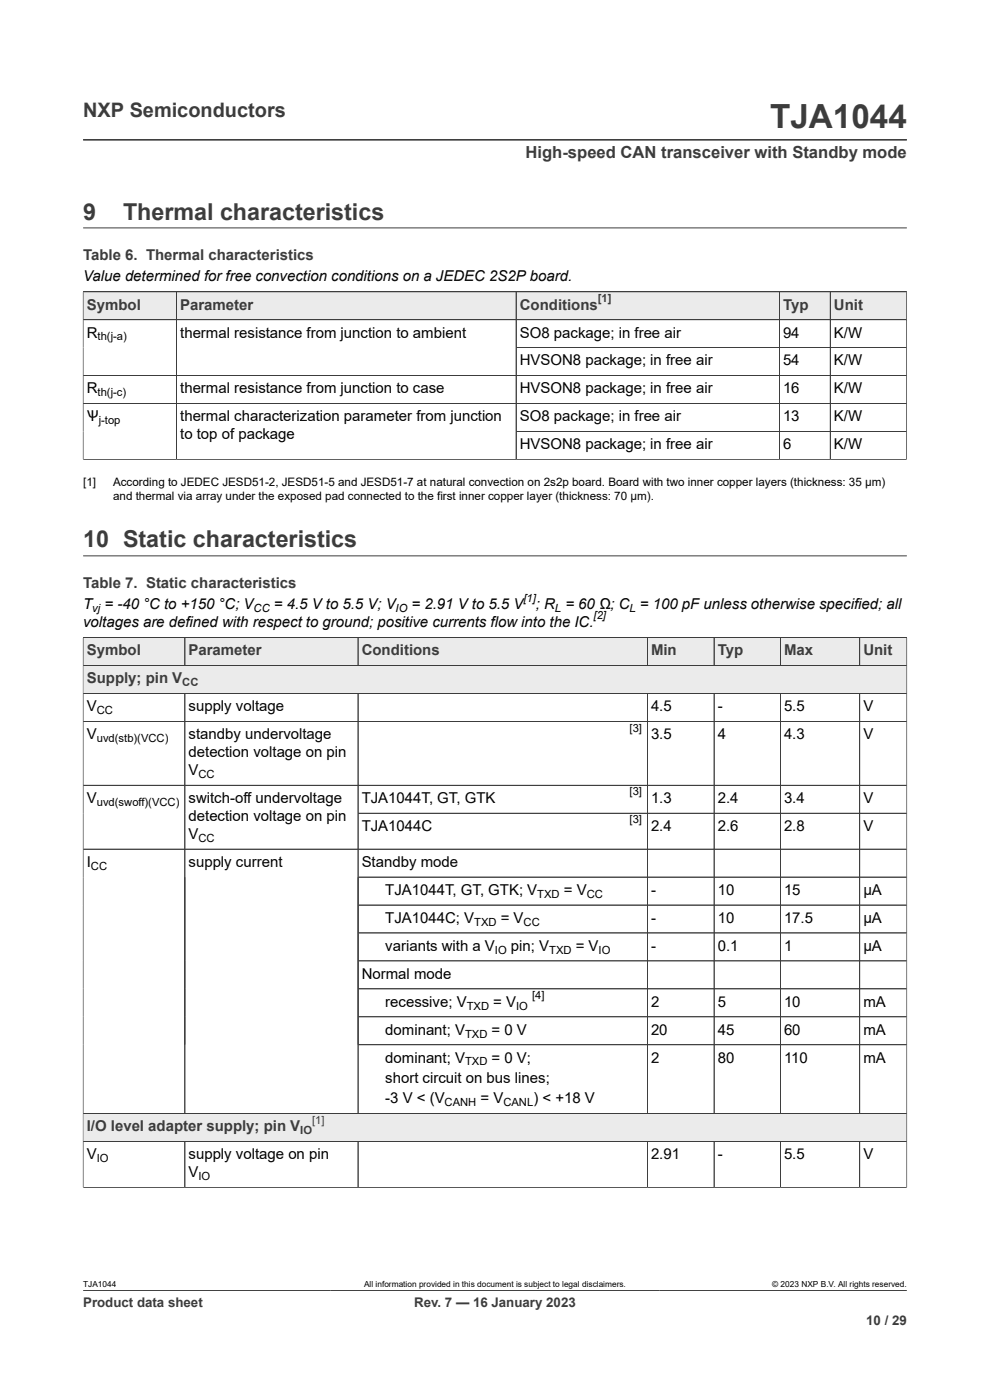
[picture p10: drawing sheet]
<svg xmlns="http://www.w3.org/2000/svg" width="210mm" height="297mm" viewBox="0 0 210 297" stroke-linecap="round" stroke-linejoin="round" font-family="sans-serif">
<defs><g id="words">
<text font-size="7.1" fill="#3c3c3c" x="163.3" y="27.2">TJA1044</text>
<g font-size="4.9" fill="#3c3c3c">
<text x="17.6" y="46.6">9</text>
<text x="26.1" y="46.6">Thermal characteristics</text>
<text x="17.6" y="116.1">10 Static characteristics</text>
</g>
<text font-size="4.2" fill="#3c3c3c" x="17.6" y="24.8">NXP Semiconductors</text>
<text font-size="3.5" fill="#3c3c3c" x="111.5" y="33.5">High-speed CAN transceiver with Standby mode</text>
<g font-size="3.2">
<text x="17.6" y="59.7">Value determined for free convection conditions on a JEDEC 2S2P board.</text>
<text x="18.4" y="71.6">R</text>
<text x="38.2" y="71.6">thermal resistance from junction to ambient</text>
<text x="110.3" y="71.6">SO8 package; in free air</text>
<text x="166.1" y="71.6">94</text>
<text x="176.9" y="71.6">K/W</text>
<text x="110.3" y="77.5">HVSON8 package; in free air</text>
<text x="166.1" y="77.5">54</text>
<text x="176.9" y="77.5">K/W</text>
<text x="18.4" y="83.5">R</text>
<text x="38.2" y="83.5">thermal resistance from junction to case</text>
<text x="110.3" y="83.5">HVSON8 package; in free air</text>
<text x="166.1" y="83.5">16</text>
<text x="176.9" y="83.5">K/W</text>
<text x="18.4" y="89.4">Ѱ</text>
<text x="38.2" y="89.4">thermal characterization parameter from junction</text>
<text x="110.3" y="89.4">SO8 package; in free air</text>
<text x="166.1" y="89.4">13</text>
<text x="176.9" y="89.4">K/W</text>
<text x="38.2" y="93.2">to top of package</text>
<text x="110.3" y="95.3">HVSON8 package; in free air</text>
<text x="166.1" y="95.3">6</text>
<text x="176.9" y="95.3">K/W</text>
<text x="17.6" y="129.3">T</text>
<text x="22.2" y="129.3">= -40 °C to +150 °C; V</text>
<text x="58.1" y="129.3">= 4.5 V to 5.5 V; V</text>
<text x="87.3" y="129.3">= 2.91 V to 5.5 V</text>
<text x="113.7" y="129.3">; R = 60 Ω; C = 100 pF unless otherwise specified; all</text>
<text x="17.6" y="133.1">voltages are defined with respect to ground; positive currents flow into the IC.</text>
<text x="18.4" y="150.9">V</text>
<text x="40" y="150.9">supply voltage</text>
<text x="138.1" y="150.9">4.5</text>
<text x="152.2" y="150.9">-</text>
<text x="166.3" y="150.9">5.5</text>
<text x="183.1" y="150.9">V</text>
<text x="18.4" y="156.8">V</text>
<text x="40" y="156.8">standby undervoltage</text>
<text x="40" y="160.6">detection voltage on pin</text>
<text x="138.1" y="156.8">3.5</text>
<text x="152.2" y="156.8">4</text>
<text x="166.3" y="156.8">4.3</text>
<text x="183.1" y="156.8">V</text>
<text x="40" y="164.5">V</text>
<text x="18.4" y="170.4">V</text>
<text x="40" y="170.4">switch-off undervoltage</text>
<text x="76.7" y="170.4">TJA1044T, GT, GTK</text>
<text x="138.1" y="170.4">1.3</text>
<text x="152.2" y="170.4">2.4</text>
<text x="166.3" y="170.4">3.4</text>
<text x="183.1" y="170.4">V</text>
<text x="40" y="174.2">detection voltage on pin</text>
<text x="40" y="178">V</text>
<text x="76.7" y="176.3">TJA1044C</text>
<text x="138.1" y="176.3">2.4</text>
<text x="152.2" y="176.3">2.6</text>
<text x="166.3" y="176.3">2.8</text>
<text x="183.1" y="176.3">V</text>
<text x="18.4" y="183.9">I</text>
<text x="40" y="183.9">supply current</text>
<text x="76.7" y="183.9">Standby mode</text>
<text x="81.7" y="189.9">TJA1044T, GT, GTK; V</text>
<text x="119.6" y="189.9">= V</text>
<text x="138.1" y="189.9">-</text>
<text x="152.2" y="189.9">10</text>
<text x="166.3" y="189.9">15</text>
<text x="183.1" y="189.9">μA</text>
<text x="81.7" y="195.8">TJA1044C; V</text>
<text x="106.2" y="195.8">= V</text>
<text x="138.1" y="195.8">-</text>
<text x="152.2" y="195.8">10</text>
<text x="166.3" y="195.8">17.5</text>
<text x="183.1" y="195.8">μA</text>
<text x="81.7" y="201.7">variants with a V</text>
<text x="108.4" y="201.7">pin; V</text>
<text x="122.1" y="201.7">= V</text>
<text x="138.1" y="201.7">-</text>
<text x="152.2" y="201.7">0.1</text>
<text x="166.3" y="201.7">1</text>
<text x="183.1" y="201.7">μA</text>
<text x="76.7" y="207.6">Normal mode</text>
<text x="81.7" y="213.6">recessive; V</text>
<text x="104.6" y="213.6">= V</text>
<text x="138.1" y="213.6">2</text>
<text x="152.2" y="213.6">5</text>
<text x="166.3" y="213.6">10</text>
<text x="183.1" y="213.6">mA</text>
<text x="81.7" y="219.5">dominant; V</text>
<text x="104.3" y="219.5">= 0 V</text>
<text x="138.1" y="219.5">20</text>
<text x="152.2" y="219.5">45</text>
<text x="166.3" y="219.5">60</text>
<text x="183.1" y="219.5">mA</text>
<text x="81.7" y="225.4">dominant; V</text>
<text x="104.3" y="225.4">= 0 V;</text>
<text x="138.1" y="225.4">2</text>
<text x="152.2" y="225.4">80</text>
<text x="166.3" y="225.4">110</text>
<text x="183.1" y="225.4">mA</text>
<text x="81.7" y="229.8">short circuit on bus lines;</text>
<text x="81.7" y="234.1">-3 V &lt; (V</text>
<text x="101.9" y="234.1">= V</text>
<text x="113.1" y="234.1">) &lt; +18 V</text>
<text x="18.4" y="245.9">V</text>
<text x="40" y="245.9">supply voltage on pin</text>
<text x="138.1" y="245.9">2.91</text>
<text x="152.2" y="245.9">-</text>
<text x="166.3" y="245.9">5.5</text>
<text x="183.1" y="245.9">V</text>
<text x="40" y="249.8">V</text>
</g>
<g font-size="3.2" fill="#3c3c3c">
<text x="17.6" y="55.2">Table 6. Thermal characteristics</text>
<text x="18.4" y="65.7">Symbol</text>
<text x="38.2" y="65.7">Parameter</text>
<text x="110.3" y="65.7">Conditions</text>
<text x="166.1" y="65.7">Typ</text>
<text x="176.9" y="65.7">Unit</text>
<text x="17.6" y="124.7">Table 7. Static characteristics</text>
<text x="18.4" y="139.1">Symbol</text>
<text x="40" y="139.1">Parameter</text>
<text x="76.7" y="139.1">Conditions</text>
<text x="138.1" y="139.1">Min</text>
<text x="152.2" y="139.1">Typ</text>
<text x="166.3" y="139.1">Max</text>
<text x="183.1" y="139.1">Unit</text>
<text x="18.4" y="145">Supply; pin V</text>
<text x="18.4" y="240">I/O level adapter supply; pin V</text>
</g>
<g font-size="2.8" fill="#3c3c3c">
<text x="17.6" y="277.3">Product data sheet</text>
<text x="87.9" y="277.3">Rev. 7 — 16 January 2023</text>
<text x="183.7" y="281">10 / 29</text>
</g>
<g font-size="2.5">
<text x="17.6" y="103.1">[1]</text>
<text x="24" y="103.1">According to JEDEC JESD51-2, JESD51-5 and JESD51-7 at natural convection on 2s2p board. Board with two inner copper layers (thickness: 35 μm)</text>
<text x="24" y="106.1">and thermal via array under the exposed pad connected to the first inner copper layer (thickness: 70 μm).</text>
</g>
<g font-size="2.4" fill="#3c3c3c">
<text x="126.8" y="64">[1]</text>
<text x="38.7" y="145.6">CC</text>
<text x="66.2" y="238.4">[1]</text>
<text x="63.7" y="240.6">IO</text>
</g>
<g font-size="2.4">
<text x="20.7" y="72.2">th(j-a)</text>
<text x="20.7" y="84.1">th(j-c)</text>
<text x="20.9" y="90">j-top</text>
<text x="19.6" y="129.9">vj</text>
<text x="53.8" y="129.9">CC</text>
<text x="83.9" y="129.9">IO</text>
<text x="111" y="127.6">[1]</text>
<text x="117.7" y="129.9">L</text>
<text x="125.9" y="131.4">[2]</text>
<text x="133.6" y="129.9">L</text>
<text x="20.5" y="151.5">CC</text>
<text x="133.5" y="155.2">[3]</text>
<text x="20.5" y="157.5">uvd(stb)(VCC)</text>
<text x="42.1" y="165.1">CC</text>
<text x="20.5" y="171">uvd(swoff)(VCC)</text>
<text x="133.5" y="168.7">[3]</text>
<text x="42.1" y="178.6">CC</text>
<text x="133.5" y="174.7">[3]</text>
<text x="19.3" y="184.5">CC</text>
<text x="114" y="190.5">TXD</text>
<text x="124.5" y="190.5">CC</text>
<text x="100.6" y="196.4">TXD</text>
<text x="111.1" y="196.4">CC</text>
<text x="105" y="202.3">IO</text>
<text x="116.5" y="202.3">TXD</text>
<text x="127" y="202.3">IO</text>
<text x="99" y="214.2">TXD</text>
<text x="109.5" y="214.2">IO</text>
<text x="112.9" y="211.9">[4]</text>
<text x="98.6" y="220.1">TXD</text>
<text x="98.6" y="226">TXD</text>
<text x="94.3" y="234.7">CANH</text>
<text x="106.8" y="234.7">CANL</text>
<text x="20.5" y="246.6">IO</text>
<text x="42.1" y="250.4">IO</text>
</g>
<g font-size="1.8">
<text x="17.6" y="273.1">TJA1044</text>
<text x="77.2" y="273.1">All information provided in this document is subject to legal disclaimers.</text>
<text x="163.8" y="273.1">© 2023 NXP B.V. All rights reserved.</text>
</g>
</g></defs>
<path d="M17.6 29.7h174.8M17.6 48.3h174.8M17.6 61.9h174.7" fill="none" stroke="#3c3c3c" stroke-width=".21"/>
<path d="M17.7 62h19.7v5.7h-19.7z" fill="#ebebeb"/>
<path d="M17.6 61.9h19.8v5.9h-19.8z" fill="none" stroke="#3c3c3c" stroke-width=".21"/>
<path d="M37.5 62h71.9v5.7h-71.9z" fill="#ebebeb"/>
<path d="M37.4 61.9h72.1v5.9h-72.1z" fill="none" stroke="#3c3c3c" stroke-width=".21"/>
<path d="M109.6 62h55.6v5.7h-55.6z" fill="#ebebeb"/>
<path d="M109.5 61.9h55.8v5.9h-55.8z" fill="none" stroke="#3c3c3c" stroke-width=".21"/>
<path d="M165.4 62h10.7v5.7h-10.7z" fill="#ebebeb"/>
<path d="M165.3 61.9h10.8v5.9h-10.8z" fill="none" stroke="#3c3c3c" stroke-width=".21"/>
<path d="M176.2 62h16.1v5.7h-16.1z" fill="#ebebeb"/>
<g fill="none" stroke="#3c3c3c" stroke-width=".21">
<path d="M17.6 62v35.5M17.6 79.7h174.7M17.6 61.9h174.7v35.6M37.4 62v35.5M109.5 73.7h82.8M109.5 62v35.5M165.3 62v35.5M176.1 61.9v35.6M192.3 67.8h-174.7M17.6 97.5h174.8M17.6 85.6h174.7M109.5 91.5h82.8"/>
<path d="M17.6 117.9h174.8M17.6 135.3h174.8"/>
</g>
<path d="M17.7 135.3h21.4v5.8h-21.4z" fill="#ebebeb"/>
<path d="M17.6 135.3h21.6v5.9h-21.6z" fill="none" stroke="#3c3c3c" stroke-width=".21"/>
<path d="M39.3 135.3h36.6v5.8h-36.6z" fill="#ebebeb"/>
<path d="M39.2 135.3h36.7v5.9h-36.7z" fill="none" stroke="#3c3c3c" stroke-width=".21"/>
<path d="M76 135.3h56.4v5.8h-56.4z" fill="#ebebeb"/>
<path d="M132.4 135.3h-56.5v5.9h56.5" fill="none" stroke="#3c3c3c" stroke-width=".21"/>
<path d="M132.4 135.3h4.8v5.8h-4.8z" fill="#ebebeb"/>
<path d="M132.4 135.3h4.9v5.9h-4.9" fill="none" stroke="#3c3c3c" stroke-width=".21"/>
<path d="M137.4 135.3h14v5.8h-14z" fill="#ebebeb"/>
<path d="M137.3 135.3h14.2v5.9h-14.2z" fill="none" stroke="#3c3c3c" stroke-width=".21"/>
<path d="M151.5 135.3h14v5.8h-14z" fill="#ebebeb"/>
<path d="M151.5 135.3h14v5.9h-14z" fill="none" stroke="#3c3c3c" stroke-width=".21"/>
<path d="M165.6 135.3h16.7v5.8h-16.7z" fill="#ebebeb"/>
<path d="M165.5 135.3h16.9v5.9h-16.9z" fill="none" stroke="#3c3c3c" stroke-width=".21"/>
<path d="M182.4 135.3h9.9v5.8h-9.9z" fill="#ebebeb"/>
<path d="M182.4 141.2v-5.9h10v11.8h-174.8v-5.9h174.8" fill="none" stroke="#3c3c3c" stroke-width=".21"/>
<path d="M17.7 141.3h174.6v5.8h-174.6z" fill="#ebebeb"/>
<g fill="none" stroke="#3c3c3c" stroke-width=".21">
<path d="M17.6 147.1h174.8v95.1h-174.8zM17.6 153.1h174.8M39.2 147.1v89.1M75.9 147.1v89.1M137.3 147.1v89.1M151.5 147.1v89.1M165.5 147.1v89.1M182.4 147.1v89.1M75.9 172.5h116.5M192.4 166.6h-174.8M75.9 186.1h116.5M75.9 192h116.5"/>
<path d="M75.9 197.9h116.5M192.4 180.1h-174.8M75.9 203.9h116.5M75.9 209.8h116.5M75.9 215.7h116.5M17.6 236.2h174.8M75.9 221.6h116.5"/>
</g>
<path d="M17.7 236.3h174.6v5.8h-174.6z" fill="#ebebeb"/>
<g fill="none" stroke="#3c3c3c" stroke-width=".21">
<path d="M17.6 135.3h174.8M17.6 135.3v116.7M39.2 135.3v5.8M75.9 135.3v5.8M137.3 135.3v5.8M151.5 135.3v5.8M165.5 135.3v5.8M182.4 135.3v5.8M192.4 135.3v116.7M17.7 141.2h174.6M17.7 147.1h174.6M17.7 153.1h174.6"/>
<path d="M39.2 147.2v89M75.9 147.2v89M137.3 147.2v89M151.5 147.2v89M165.5 147.2v89M182.4 147.2v89M17.7 166.6h174.6M76 172.5h116.3M17.7 180.1h174.6M76 186.1h116.3M76 197.9h116.3M192.3 192h-116.3"/>
<path d="M76 203.9h116.3M76 209.8h116.3M76 215.7h116.3M192.3 236.2h-174.6M192.3 221.6h-116.3M17.6 251.9h174.8M17.6 242.2h174.8M39.2 242.2v9.7M75.9 242.2v9.7M137.3 242.2v9.7M151.5 242.2v9.7M165.5 242.2v9.7"/>
<path d="M182.4 242.2v9.7M17.6 273.8h174.8"/>
</g>
<use href="#words"/>
</svg>
